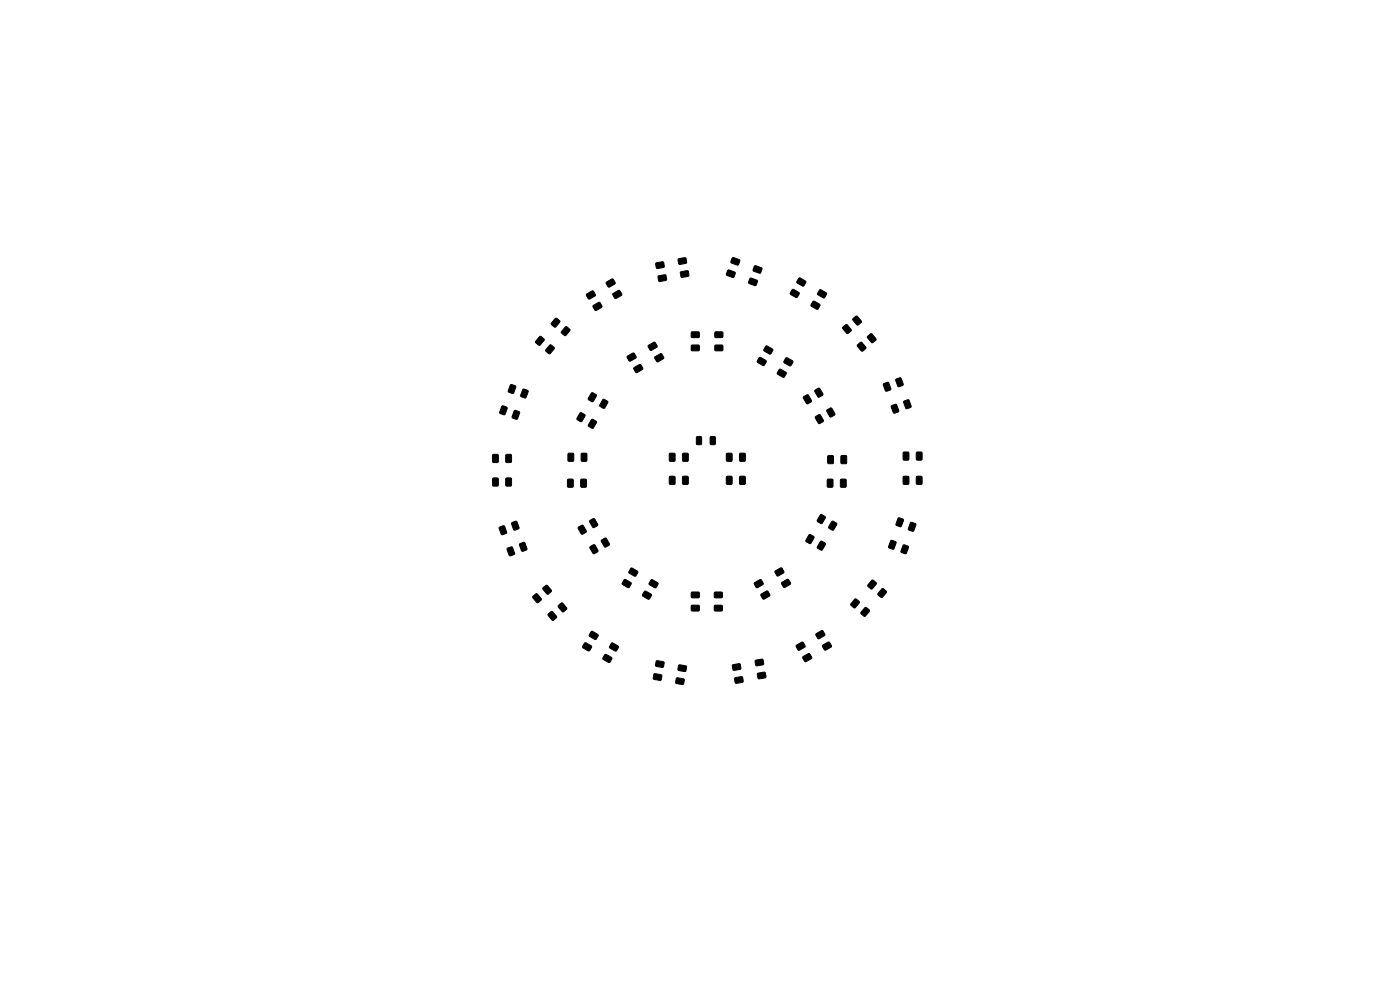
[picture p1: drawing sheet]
<svg xmlns="http://www.w3.org/2000/svg" width="297mm" height="210mm" viewBox="0 0 297 210" stroke-linecap="round" stroke-linejoin="round" font-family="sans-serif">
<g fill="#000" stroke="#000" stroke-width=".21">
<path d="M128.6 59.9l1.4-.7 .5 .9-1.4 .8-.5-.7zM139.1 55.8l1.5-.3 .2 .2 .1 .9-.2 .1-1.3 .3-.2-.2zM139.6 58.6l1.5-.3 .2 .2 .1 .8-.2 .2-1.3 .2-.2-.2zM143.9 55l1.5-.4 .2 .3 .1 .8-.2 .2-1.3 .2-.2-.2zM144.4 57.7l1.4-.3 .2 .2 .2 .8-.2 .2-1.4 .3-.2-.3zM154.4 57.3h.3l1.2 .4 .1 .3-.3 .8-.3 .1-1.2-.5-.1-.3zM155.4 54.7l.2-.1 1.3 .5 .1 .3-.4 .8h-.2l-1.3-.4-.1-.3zM159.1 59.1l.3-.1 1.2 .5 .1 .2-.3 .8-.3 .1-1.2-.5-.1-.3zM160.1 56.4h.2l1.3 .4 .1 .3-.3 .8-.3 .1-1.3-.5v-.3zM169.5 59h.3l1.1 .7v.2l-.4 .8h-.3l-1.1-.7v-.3zM114.5 71.4h.3l.7 .6-1.1 1.3-.8-.7zM116.6 73.2h.4l.6 .6-1 1.3-.9-.7z"/>
<path d="M117.8 67.6l.3-.1 .7 .7-1 1.2-.9-.7zM119.9 69.4l.4-.1 .6 .7-1 1.2-.8-.7zM124.4 62.4l1.4-.7 .5 1-1.4 .8-.5-.8zM125.8 64.8l1.4-.7 .5 1-1.4 .8-.5-.8zM130 62.3l1.4-.7 .5 .9-1.4 .8-.5-.7zM133.1 75.6l1.3-.7 .6 .9-1.4 .8-.5-.7zM134.5 78l1.3-.7 .6 1-1.4 .8-.5-.8zM137.5 73.3l1.4-.7 .5 .9-1.4 .8-.5-.7zM138.9 75.7l1.4-.7 .5 1-1.4 .8-.5-.8zM146.7 70.4h1.5l.2 .2v.9l-.3 .1h-1.3l-.2-.2zM146.7 73.2h1.5l.2 .2v.9l-.3 .1h-1.3l-.2-.2zM151.7 70.4h1.5l.2 .2v.9l-.3 .1h-1.3l-.2-.2z"/>
<path d="M151.7 73.2h1.5l.2 .2v.9l-.3 .1h-1.3l-.2-.2zM161.1 75.8h.3l1.1 .7v.3l-.4 .7h-.3l-1.1-.7v-.2zM162.5 73.4h.3l1.1 .7v.3l-.4 .7h-.3l-1.1-.7v-.3zM165.3 78.3h.3l1.2 .7v.3l-.4 .7h-.3l-1.2-.7v-.2zM166.7 75.9h.3l1.2 .7v.3l-.4 .7h-.3l-1.2-.7v-.3zM168.1 61.4h.3l1.1 .7v.3l-.4 .7h-.3l-1.1-.7v-.3zM172.5 63.9h.3l1.1 .7v.3l-.4 .7h-.3l-1.1-.7v-.3zM173.9 61.5h.3l1.1 .7v.2l-.4 .8h-.3l-1.1-.7v-.3zM178.8 69.4l.6-.5h.3l.9 1v.3l-.6 .5h-.3l-.9-1zM181 67.6l.5-.5h.3l.9 1v.3l-.6 .5h-.3l-.9-1zM181.9 73.1l.6-.5h.3l.9 1v.3l-.6 .6h-.3l-.9-1zM184.1 71.3l.6-.5h.2l.9 1v.3l-.6 .6h-.3l-.9-1z"/>
<path d="M104.5 96.4h1l.2 .1v1.4l-.1 .2h-.9l-.2-.1zM106.5 86.2l.3-.1 .8 .4-.6 1.5-1-.4zM107.3 96.4h1l.2 .1v1.4l-.1 .2h-.9l-.2-.1zM108.3 81.6h.3l.8 .4-.5 1.5-1.1-.4zM109.1 87.1l.3-.1 .8 .4-.5 1.5-1.1-.3zM110.9 82.6l.3-.1 .8 .4-.5 1.5-1-.4zM120.5 96.2l1-.1 .2 .2v1.3l-.1 .3h-.9l-.2-.2zM123.1 87.6h.3l.7 .5-.8 1.4-.9-.6zM123.3 96.2l1-.1 .2 .2v1.3l-.1 .3h-.9l-.2-.2zM125.5 83.3h.3l.7 .5-.8 1.4-.9-.5zM125.5 89h.3l.8 .5-.8 1.4-1-.6zM127.9 84.7h.3l.8 .5-.8 1.4-1-.5z"/>
<path d="M142 96.2l1-.1 .2 .2v1.3l-.1 .3h-.9l-.2-.2zM144.8 96.2l1-.1 .2 .2v1.3l-.1 .3h-.9l-.2-.2zM147.8 92.7l.8-.1 .2 .1 .1 1.4-.2 .2h-.7l-.3-.1zM150.7 92.7l.8-.1 .3 .1v1.4l-.2 .2h-.7l-.2-.1zM154.1 96.2l1-.1 .2 .2v1.3l-.1 .3h-.9l-.2-.2zM156.9 96.2l1-.1 .2 .2v1.3l-.1 .3h-.9l-.2-.2zM170.5 84.2l.7-.4h.3l.6 1.1v.3l-.7 .4h-.3l-.7-1.1zM172.9 82.8l.7-.4h.3l.7 1.1-.1 .3-.7 .4h-.3l-.6-1.1zM173 88.4l.7-.4h.3l.7 1.1v.3l-.8 .4h-.2l-.7-1.1zM175.4 87l.7-.4h.3l.7 1.1v.3l-.7 .4h-.3l-.7-1.1zM175.6 96.7l1-.1 .2 .2v1.3l-.1 .3h-.9l-.2-.2zM178.4 96.7l1-.1 .2 .2v1.3l-.1 .3h-.9l-.2-.2z"/>
<path d="M187.4 81.4l.8-.3 .3 .1 .5 1.2-.1 .3-.8 .3-.2-.1-.5-1.2zM189.1 86.1l.8-.3h.3l.5 1.3-.1 .3-.8 .3-.3-.1-.4-1.3zM191.6 95.9h1l.2 .1v1.4l-.1 .2h-.9l-.2-.1zM190.1 80.4l.8-.3 .2 .1 .5 1.3v.2l-.8 .3h-.3l-.5-1.3zM191.8 85.1l.8-.3 .2 .1 .5 1.2-.1 .3-.8 .3-.2-.1-.5-1.2zM194.4 95.9h1l.2 .1v1.4l-.1 .2h-.9l-.2-.1zM104.5 101.4h1l.2 .1v1.4l-.1 .2h-.9l-.2-.1zM105.9 111.8l.8-.3 .3 .1 .5 1.3-.1 .2-.8 .3h-.2l-.5-1.3zM107.3 101.4h1l.2 .1v1.4l-.1 .2h-.9l-.2-.1zM107.6 116.3l.8-.3 .3 .1 .5 1.2-.1 .3-.8 .3-.3-.1-.4-1.2zM108.6 110.9l.8-.3h.2l.5 1.3v.3l-.8 .3-.3-.1-.5-1.3zM110.3 115.4l.8-.4 .2 .1 .5 1.3-.1 .2-.8 .4-.2-.1-.5-1.3z"/>
<path d="M120.4 101.7l1-.1 .2 .2v1.3l-.1 .3h-.9l-.2-.2zM122.7 111.9l.7-.5h.3l.7 1.2v.3l-.8 .4h-.2l-.7-1.2zM123.2 101.7l1-.1 .2 .2v1.3l-.1 .3h-.9l-.2-.2zM125.1 110.5l.7-.5h.3l.7 1.2v.3l-.7 .4h-.3l-.7-1.2zM125.2 116l.7-.4h.3l.7 1.1-.1 .3-.7 .4h-.3l-.7-1.1zM127.6 114.6l.7-.4h.3l.7 1.1v.3l-.8 .4h-.2l-.7-1.1zM142 101.1l1-.1 .2 .2v1.3l-.1 .2-.9 .1-.2-.2zM144.8 101.1l1-.1 .2 .2v1.3l-.1 .2-.9 .1-.2-.2zM154.1 101.1l1-.1 .2 .2v1.3l-.1 .2-.9 .1-.2-.2zM156.9 101.1l1-.1 .2 .2v1.3l-.1 .2-.9 .1-.2-.2zM171.7 113.4h.2l.8 .5-.8 1.4-1-.5zM174.1 109.2h.2l.8 .5-.8 1.4-.9-.6z"/>
<path d="M174.1 114.8h.3l.7 .5-.8 1.4-.9-.5zM175.5 101.7l1-.1 .2 .2v1.3l-.1 .3h-.9l-.2-.2zM176.5 110.6h.3l.7 .5-.8 1.4-.9-.6zM178.3 101.7l1-.1 .2 .2v1.3l-.1 .3h-.9l-.2-.2zM189 114.7l.3-.1 .8 .4-.6 1.5-1-.4zM190.5 109.9l.3-.1 .9 .4-.6 1.5-1-.3zM191.6 101.1l1-.1 .2 .2v1.3l-.1 .2-.9 .1-.2-.2zM191.6 115.6h.3l.8 .4-.5 1.5-1.1-.4zM193.2 110.9l.2-.1 .9 .4-.6 1.5-1-.4zM194.4 101.1l1-.1 .2 .2v1.3l-.1 .2-.9 .1-.2-.2zM113.1 126.5l.6-.5h.2l.9 1v.3l-.6 .5h-.3l-.9-1zM115.2 124.7l.6-.5h.3l.9 1v.3l-.7 .5h-.2l-.9-1z"/>
<path d="M116.3 130.2l.6-.5h.3l.9 1v.3l-.6 .6h-.3l-.9-1zM118.5 128.4l.5-.5h.3l.9 1v.3l-.6 .6h-.3l-.9-1zM124 136.4h.3l1.2 .6v.3l-.4 .7-.3 .1-1.2-.7v-.3zM125.4 134l.3-.1 1.2 .7v.3l-.4 .7h-.3l-1.2-.6v-.3zM128.3 138.8h.3l1.2 .7v.3l-.4 .7h-.3l-1.2-.7v-.2zM129.7 136.4h.3l1.2 .7v.3l-.4 .7h-.3l-1.2-.7v-.3zM132.4 123l.3-.1 1.2 .7v.3l-.4 .7h-.3l-1.2-.6v-.3zM133.8 120.5h.3l1.2 .7v.3l-.4 .7h-.3l-1.2-.7v-.3zM136.7 125.4h.3l1.2 .7v.3l-.4 .7h-.3l-1.2-.7v-.3zM138.1 123h.3l1.2 .7v.2l-.4 .8h-.3l-1.2-.7v-.3zM146.7 125.6h1.5l.2 .2v.9l-.3 .1h-1.3l-.2-.2zM146.7 128.4h1.5l.2 .2v.9l-.3 .1h-1.3l-.2-.2z"/>
<path d="M151.6 125.6h1.5l.2 .2-.1 .9-.2 .1h-1.3l-.2-.2zM151.6 128.4h1.5l.2 .2-.1 .9-.2 .1h-1.3l-.2-.2zM160 123.6l1.4-.7 .5 1-1.4 .8-.5-.8zM161.4 126.1l1.4-.7 .5 .9-1.4 .8-.5-.8zM164.4 121.2l1.4-.8 .5 1-1.4 .8-.5-.8zM165.8 123.6l1.4-.7 .5 .9-1.4 .8-.5-.7zM168.9 136.9l1.4-.7 .5 1-1.4 .8-.5-.8zM173.1 134.5l1.4-.7 .5 .9-1.4 .8-.5-.8zM174.5 136.9l1.4-.7 .5 .9-1.4 .8-.5-.7zM181.3 127.1h.4l.6 .6-1 1.3-.8-.7zM183.5 128.9h.3l.7 .6-1.1 1.3-.8-.7zM184.9 123.1h.4l.6 .6-1 1.3-.8-.7z"/>
<path d="M187.1 124.9h.3l.7 .6-1 1.3-.9-.7zM138.8 142.9l1.5 .2 .1 .3-.1 .8-.3 .1-1.3-.2-.1-.3zM139.3 140.2l1.5 .2 .1 .2-.2 .9-.2 .1-1.3-.3-.1-.2zM143.6 143.8l1.5 .2 .1 .3-.2 .8-.2 .1-1.4-.2-.1-.3zM144 141.1l1.6 .2 .1 .2-.2 .9-.3 .1-1.3-.3-.1-.2zM155.4 141.1l1.5-.3 .2 .2 .1 .8-.2 .2-1.3 .2-.2-.2zM155.9 143.8l1.5-.3 .1 .2 .2 .9-.2 .2-1.4 .2-.1-.2zM160.2 140.1l1.5-.3 .2 .2 .1 .8-.2 .2-1.3 .3-.2-.2zM160.7 142.9l1.5-.3 .2 .2 .1 .8-.2 .2-1.3 .2-.2-.2zM170.3 139.3l1.4-.7 .5 1-1.4 .8-.5-.8z"/>
</g>
</svg>
